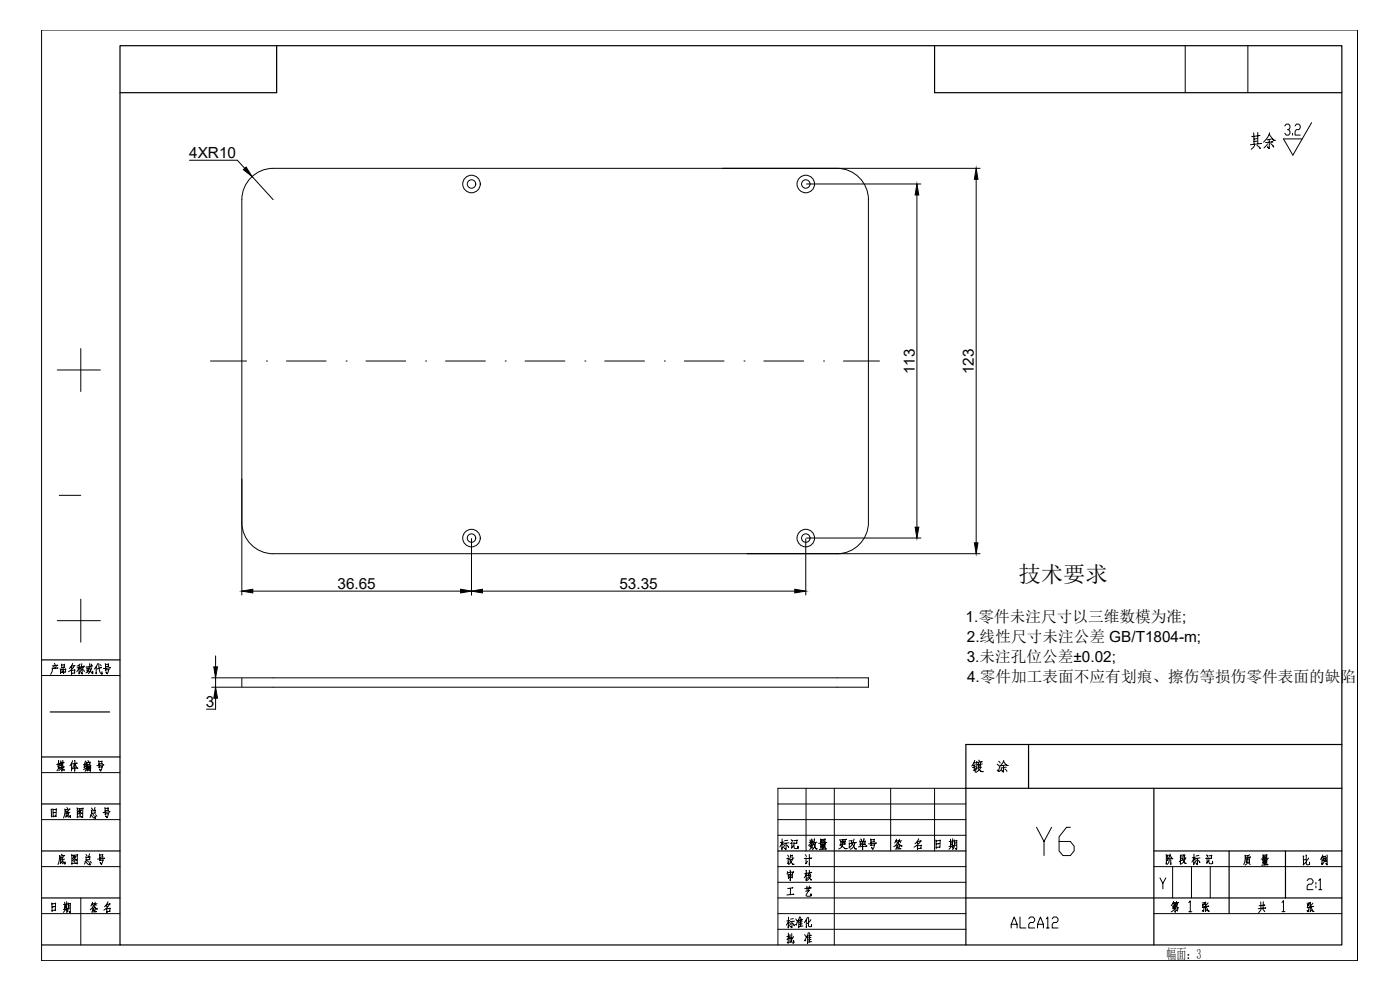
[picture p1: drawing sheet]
<svg xmlns="http://www.w3.org/2000/svg" width="594mm" height="420mm" viewBox="0 0 594 420" stroke-linecap="round" stroke-linejoin="round" font-family="sans-serif">
<defs><g id="words">
<text font-size="9.5" x="432.1" y="246.7">技术要求</text>
<g font-size="6.5">
<text x="80.3" y="67.1">4XR10</text>
<text x="388.1" y="158.8" transform="rotate(-90 388.1 158.8)">113</text>
<text x="413.2" y="158.8" transform="rotate(-90 413.2 158.8)">123</text>
<text x="143.2" y="249.8">36.65</text>
<text x="262.8" y="249.8">53.35</text>
<text x="409.7" y="263.7">1.零件未注尺寸以三维数模为准;</text>
<text x="410.2" y="272.2">2.线性尺寸未注公差 GB/T1804-m;</text>
<text x="410.2" y="280.8">3.未注孔位公差±0.02;</text>
<text x="410.3" y="289.4">4.零件加工表面不应有划痕、擦伤等损伤零件表面的缺陷;</text>
<text x="87.3" y="299.9">3</text>
</g>
<text font-size="6.1" x="494.9" y="406.8">幅面：3</text>
</g></defs>
<g fill="none" stroke="#000" stroke-width=".51">
<path d="M50.9 19.4h518.4v381.5h-518.4zM117.4 19.4v19.9h-66.5M396.5 19.4v19.9h172.8M17.6 279.9h33.3M21.3 302h25.2M436.4 315.8v18.6M569.3 315.8h-159.5v85.1M17.6 321.1h33.3M409.8 334.4h159.5M489.6 334.4v66.5M17.6 341.1h33.3M17.6 361h33.3"/>
<path d="M330.1 361h79.7M489.6 361h79.7M521.5 361v26.6M545.4 361v20M17.6 381h33.3M409.8 381h159.5M17.6 400.9h33.3"/>
</g>
<g fill="none" stroke="#000" stroke-width=".42">
<path d="M17.6 12.7h558.4v394.8h-558.4zM502.9 19.4v19.9M529.4 19.4v19.9M531.9 56.4l.2 4.8M533.2 59.9l-1.2 .1M533.3 58.8l-1.2 .2M533.6 56.2v4.8M534.6 57.5l-3.5 .5M538.5 59.2l-.1 3.8-.6-.7 .6 .6M538.6 57.1l1.8 2.5h.7l-1.2-.6M538.7 56.3l-.8 1.9-1.8 2.1M539.4 59l-1.7 .3"/>
<path d="M545.2 53.4l.5-.7h1.1l.5 .7v.8l-.5 .8h-.5M546.8 55l.5 .7v.9l-.5 .7h-1.1l-.5-.7M548.4 56.6v.7M549.5 53.4l.5-.7h1.1l.6 .7v.8l-.6 .8h-1.1l-.5 .7v1.6h2.2M556.5 52l-8 13.8-3.9-6.9h7.9M80.4 68h20.3l3.1 3.4M107 74.9l8.9 9.8M342.2 78.1h48.5M355.2 71.4a13.3 13.3 0 0 1 13.3 13.3v136.9a13.4 13.4 0 0 1-13.3 13.3M414.2 76.1v154.2M415.8 71.4h-299.9a13.4 13.4 0 0 0-13.3 13.3v167.7M532.3 61.6l-1.5 1.7"/>
<path d="M533.3 61.7l1.4 1.3-.3-.5M535.4 60.8l-4.9 .6M537.7 61l-1.4 1.7M539.1 60.9l1.3 1.5-.3-.6M539.5 60.2h.6l-3.2 .3M389 82.7v140.9M24.3 157h18.3M34.3 147.9v18.2M89.3 153.2h15.3M113.1 153.2h.1M121.5 153.2h16.9M146.8 153.2h.1"/>
<path d="M155.3 153.2h16.9M180.6 153.2h.1M189 153.2h16.9M214.4 153.2h.1M222.8 153.2h16.9M248.1 153.2h.1M256.6 153.2h16.9M281.9 153.2h.1M290.4 153.2h16.8M315.7 153.2h.1M324.1 153.2h16.9M349.4 153.2h.1"/>
<path d="M357.9 153.2h15.3M25.1 210.1h9.2M102.6 221.6a13.4 13.4 0 0 0 13.3 13.3h299.9M200.1 228.6v23.8M341.9 228.6v23.8M342.2 228.3h48.5M34.3 254.2v18.3M107.3 250.8h88.1M204.7 250.8h132.5M24.3 263.3h18.3M91.5 278.3v4.6M17.6 286.6h33.3"/>
<path d="M22.8 282.7l.2 .6M23.1 281.4l.3 .7M23.8 282.4l-.2 1.1M24.2 282.3l.3-.1-2.3 .3M24.4 283.4l-2.2 .2-.1-.4a3.1 3.1 0 0 1-.7 2.9M25.6 283.7l.1 2v-.4l.9-.2-.2 .1v-1.3l-.8 .3M26.1 281.7l.1 1.8 1.2-.4v-1.3l-1.2 .3M26.9 283.6l.1 2v-.4l.9-.2v-1.2l-.9 .3M30.1 283l.4 .5-.1-.3M30.2 284.3l.2 1.8-.1-.4 1.5-.2v-1.3l-1.5 .3M30.4 282.6l1.4-.3-2.7 2.7M30.8 281.4l-1.4 2.2"/>
<path d="M33.6 282.3v3.7v-.5M33.6 283.2l-1 1.8M33.6 283.4l.4 .5M33.9 281.7l-1.1 .9M34.1 283l-1.4 .3M34.5 282.9l1.3-.3-.4 .8M34.5 283.9l-.6 1.3M34.7 281.6l-.5 2M34.8 283.1l.1 2.9-.5-.6 .5 .5M35.2 284l.6 .9M36.9 283.4l.1 1.3v-.2l.7-.2v-1l-.8 .3M37.9 284.8l-1.5 .7"/>
<path d="M37.9 281.6l.6 3.3 .9 .9-.1-1.1v1M38.6 281.7l.4 .5M38.9 283.3l-1.4 2.5M38.9 282.6l.3-.1-2.7 .5M40.8 282.8v3.1v-.6M41.4 281.6l-1.4 2.2M41.9 281.5a6.3 6.3 0 0 0 1.2 4.4l.2 .1v-1.1M42.5 282l.4 .5M42.8 283.3l.3-.1-1.8 .6M43.3 285.5l-.1 .5M44.6 281.5l.2 1.7v-.3l1.4-.2h-.3l.1-1.1-1.2 .3M45 283.5l-.2 .9 1.5-.3-.8 1.7-.6-.8 .6 .8"/>
<path d="M46.4 283.3h.5l-3.1 .3M89.8 291.5h12.5M89.8 287.6h12.5M91.5 287.6v3.9M91.5 296.2v4.7h-3.9M102.6 287.6h265.9v3.9h-265.9zM17.6 327.8h33.3M24.8 322.7l-.3 2.6 .7 .5M25.2 324.1l-1 .2M25.2 323.8l-.3 1.9-.7 1.3M26.1 325.5l-1.2 1.4M26.2 324.8l.1 2.4v-.6"/>
<path d="M26.4 325.6l.6 1 .4 .1-.6-.3M26.4 324.1l-.5 .1M26.6 322.7l.1 2-.8 .2-.1-2.1M26.9 325.4h.4l-1.8 .2M27 323.6l.2-.1-1.7 .2M30.4 323.8l-.1 3.3v-.7M30.8 322.7l-1.1 2.2M31.5 324.1l-.9 2.2M31.7 322.7v4.5v-.9M31.8 323.9l.8 2h.5l-.6-.3M32.2 325.8l-1.1 .2M32.5 323.8h.3l-2 .3"/>
<path d="M36.3 322.8l-.8 1.7 .8-.1M36.4 325.9l-1 .6M36.5 323.7l-.9 1.8 .9-.3M36.8 323.2l-.1 2.7-.6 1.4M36.9 324.9l.1 2.2v-.5M36.9 323.6l1.4-.2v.8l-1.4 .2M37 325.1l1.6-.3-.3 2.4-.2-.4 .2 .3M37.3 322.6l.3 .6M37.4 325.1l.1 1.8M37.9 325v1.8M38.2 325.8l-1 .1M41.9 322.7l.1 1.7v-.3l1.4-.2-.1-1.1-1.3 .3"/>
<path d="M42.2 324.7l-.2 .9 1.5-.3-.8 1.8-.6-.8 .6 .7M43.6 324.5h.5l-3 .3M342 334.4v26.6M354 334.4v66.5M377.9 334.4v26.6M396.5 334.4v26.6M409.8 334.4h-79.7v66.5M413.4 324.7l-.2 2.2 .8-.9M413.6 322.6l-1.3 2.4M413.9 324.5l-1 .2M414 325.3l-1.4 .3M414.1 323.6l-1 .1"/>
<path d="M414.4 323l-.1 2.9-.6 1.6M414.8 325.8l1.5-.3-2.3 2.2M414.9 326l1.5 1.4h.8l-1.1-.3M415.3 322.4l.3 .7M416 323.6v1.3l-.9 .1 .1 .3-.1-1.7M416.3 323.2l.5-.1-2.3 .4M416.8 324.1l-2.1 .3M423.1 324.1l.6 .8M423.7 323l.6 .7M424.3 324.6l-.7 2.7-.5-.7M425 326.1l-1 1.2M425.8 324.7l-.1 2.9-.6-.7 .6 .5 .1-.2"/>
<path d="M425.8 323.1l1.2 1.6h.8h-.8l-.3-.4M425.9 322.6l-1.5 2.3M426.4 326.2l.8 1.1M426.4 324.6l-1.4 .2M426.9 325.5l-2.2 .3M17.6 347.7h33.3M21.7 343.2l.2 3.4v-.7M22.4 343.1l.1 3.5v-.3l1-.1 .3 .3 .1-3.2-1.4 .2M23.3 344.7h.2l-1 .1M27.5 343.2v2.2l-.6 1.6M28 344l-.1 2.7 .8-1M28.3 342.6l.4 .6"/>
<path d="M28.6 346.2l.4 .5M28.7 344.1l.6 2.1 .6 .6v-.9v.9M29.2 343.8l-1.1 .5M29.4 343.3h.3l-2.1 .2M29.7 344.7l-1.6 .4M32.7 342.7l.1 4.2v-.4h2.1h-.5M32.8 343.2l2.5-.3-.2 3.9-.2-.3M33.6 344.2l1.3 .9-.5-.1M33.6 345.7l.5 .4M33.6 343.7h1l-1.6 1.7M33.7 345.1l.5 .4M33.8 343.2l-.8 1.3"/>
<path d="M38.4 345.6l-.2 1.3M38.7 343.7l.2 1.7-.1-.3 1.6-.2 .1-1.2-1.7 .4M38.8 342.8l.5 .7M38.8 345.7a1.99 1.99 0 0 0 1.7 1.5l-.2-.9 .2 .9M39.4 345.5l.5 .5M40.3 342.5l-.5 1.4M40.5 345.6l.6 .7M44.5 342.6l.1 1.7v-.3l1.4-.2h-.2l.1-1.1-1.3 .3M44.8 344.6l-.2 .9 1.5-.4-.8 1.9-.5-.9 .6 .8M46.3 344.4h.4l-3 .3M330.1 347.7h79.7M330.1 341.1h79.7"/>
<path d="M330.1 354.4h79.7M331.8 355.9v4.5v-.7M331.8 357.5l-.9 1.8M331.9 357.9l.5 .4M332.5 357.2l-1.4 .3M333 358.4l-.7 1.2M333.4 357.8v2.6l-.5-.6 .5 .5M334 358.5l.6 1-.2-.4M334.2 356.5l-1.3 .2M334.7 357.5l-2.1 .3M335.3 357.8l.8-.2-.3 2.2 .8-1M335.6 356.2l.5 .6v-.2"/>
<path d="M336.7 356.7l1.6-.2-.1 1.2-1.3 .1M336.8 357.4l.2 2.4 1.7 .1-.1-1v1M343.4 359l1.3-.3 .1-.3-.4 1.1-.9 .9M343.6 356.4l.3 .6M344.2 358.4l-.3 1 1 .4M344.2 355.9l.1 2.2v-.4M344.3 357.3l-1.2 1.4M344.3 357.4l.6 .4M344.9 356.1l-.3 1.1M345.1 357.1l-1.7 .3M345.3 358l.9 2.2 .5-.1-.6-.2M345.6 355.8l-.6 2.6"/>
<path d="M346.1 357.5a3.9 3.9 0 0 1-1.4 3M346.6 357.3l-1.2 .2M348.1 358l.2 1.3 1.8-.2v-1.2l-1.9 .3M348.2 355.9l.1 1.5 1.8-.4v-1.1l-1.8 .3M349.1 358.1v2.2M349.6 356.5l-1.3 .2M349.7 358.6l-1.1 .1M350.2 359.5l-2.1 .2M350.8 357.4l-3.5 .4M356.2 358.5l2.5 1.5h.7l-.9-.1M356.6 356.7l.1 1.7 1.9-.3v-1.4l-1.9 .3M357.6 356.3l-.2 2.7-1.6 1.2"/>
<path d="M358.2 357.5l-1.2 .1M358.7 356.1h.4l-3 .2M360.2 356.8l1.3-.2-.1 1.2-1 .1-.1-.3v2M361.3 358.8l-1.1 1M361.7 358.1l1.1 2 .6 .1-.7-.4M362.4 355.9l-1 2.6M362.7 357.6a3 3 0 0 1-1.9 2.7M362.9 357.5l.4-.1-1.5 .2M364.8 356.7l.2 2-.1-.3 2.3-.2h-.3l.3-1.4-2.3 .3M365.2 355.9l.4 .9-.1-.4M366 357v3.5v-.9M366.5 355.8l.2 .2-.5 1"/>
<path d="M366.7 357.6l-1.4 .2M367.4 358.9h.5l-3.8 .4M369.4 355.9l.1 1.7v-.3l1.6-.2h-.3l.1-1.1-1.4 .3M369.7 357.9l-.2 .9 1.7-.4-.9 1.9-.6-.9 .6 .8M371.3 357.7h.6l-3.4 .3M380.2 359.1l.2 .7v-.3M380.3 356.8l.3 .5M380.4 356l-.8 1.6M380.9 358.8v.8v-.4M380.9 357.5l1.4 1.4h.5l-.8-.3M381 357.2l-1.8 2M381.1 356.7l-1 .1"/>
<path d="M381.4 358.4l-1 .2M381.6 356l-.4 1.2M381.7 358.8l-.4 1.3M381.7 356.9l.3 .6M382.6 356.7l-1.2 .2M389 357.3l.4 .6-.1-.3M389.1 358.7l.2 1.8v-.5l1.6-.1-.1-1.4-1.6 .4M389.3 357l1.6-.3-3.1 2.7M389.8 355.8l-1.6 2.2M397.1 356.4l.1 3.4v-.2l1.3-.2 .3 .2 .1-3.2-1.7 .4M398 358l.5-.1-1.3 .2M403.3 356v3"/>
<path d="M403.4 359.3l-.8 1M403.9 359.2l.4 .6-.2-.3M403.9 358.1l-.5 .2M403.9 357.5l-.6 .1M404.2 355.8l-.1 3.1M404.4 358.9l.3-.1-2.1 .3M404.7 356.8l-2 .2M404.9 356.3v2.6l-.7 1.6M405 356.8l1-.2-.2 3.8-.4-.4 .4 .3M405.6 358.5l-.6 .1M405.6 357.6l-.5 .1M439.8 351l3.2 6v6"/>
<path d="M446.2 351l-3.2 6M454.1 351h-1.6l-3.1 4v6l1.6 2h3.1l1.6-2v-2l-1.6-2h-4.7M17.6 367.7h33.3M25.2 362.9l-.1 2.2-.5 1.6M25.7 363.7l-.1 2.7 .8-1M26 362.4l.4 .5M26.3 365.9l.4 .6M26.4 363.9l.3 1.5 .9 1.2-.1-1v.9M26.9 363.5l-1.1 .6M27.1 363h.4l-2.2 .3M27.4 364.5l-1.6 .3M30.4 362.4l.1 4.3v-.4h2.1h-.5"/>
<path d="M30.5 362.9l2.5-.2-.2 3.9-.3-.3M31.3 363.9l1.3 .9-.5-.1M31.3 365.4l.5 .5M31.3 363.5l.9-.1-1.5 1.7M31.4 364.8l.5 .4M31.4 362.9l-.7 1.4M36.1 365.4l-.2 1.2M36.4 363.5l.2 1.6-.1-.3 1.6-.1v-1.3l-1.6 .4M36.5 362.5l.4 .7M36.5 365.5a1.99 1.99 0 0 0 1.7 1.4l-.2-.8 .2 .8M37.1 365.2l.4 .5M38 362.2l-.5 1.5"/>
<path d="M38.2 365.4l.6 .7M42.2 362.3l.1 1.7v-.3l1.4-.2h-.2v-1l-1.2 .3M42.5 364.4l-.2 .8 1.5-.3-.7 1.8-.6-.8 .5 .7M43.9 364.1h.5l-3 .3M330.1 367.7h79.7M330.1 374.3h79.7M333.8 364.3l.7-.2-.3 2.3 .6-.8M334.1 369.8l-.1 1M334.1 370.2l2.6-.4-.4 .6M334.2 362.8l.4 .7M334.4 370.8l.1 1.9v-.3l1.5-.2-.5 .1M334.5 371.1l1.8-.4-.2 1.7-.1-.2"/>
<path d="M335.2 369.1l.2 .7M335.2 365l1.1 1.7h.6l-.7-.3M335.2 364.7l1.2-.2-1.8 2.3M335.3 376.9l.1 2.6M335.3 370.3v3.4v-.7M335.4 362.7v.7l-.6 1.2M335.4 363l.8-.2a.76 .76 0 0 0-.2 .8 .76 .76 0 0 0 .6 .5l.2-.1M335.9 371.5l-1.1 .2M336.2 376.7l.3-.1-2.3 .4M336.5 379.4h.3l-2.9 .3M341.3 364.2l.8-.1-.2 2.3 .7-1M341.7 362.6l.4 .8"/>
<path d="M341.8 378l1.6-.3-1.4 1.9a1.13 1.13 0 0 0 1.9 .5l.3-.1-.1-.8v.8M342 369.2l.1 4.4v-.6M342.1 370.7l-.9 1.7M342.1 371l.4 .4M342.3 376l.1 1.6M342.5 370.5l-1.1 .2M343.3 369.2l.2 .7M343.4 370.4l-.6 1.1 .9-.2M343.4 375.9l-.3 1.5M343.4 362.5v4.5v-.6M343.5 372.5l.7 .9-.2-.4M343.8 376.7h.4l-2.8 .2"/>
<path d="M343.9 370.8l-1.4 1.8M344 364.1h.4l-1.9 .1M344.1 370.2l.3-.1-1.6 .3M344.1 371.5l-1.8 2.1M350.1 360.2h.6l-3.1 .2M381.8 360h.5l-2.5 .2M489.6 367.7h79.7M492.2 372.4l1.2 2.4v2.3M494.7 372.4l-1.3 2.4M494.8 362.5l.1 4.1-.1-.5M494.9 362.9l.8-.1-.5 .9 .2 1.4-.4-.3M496.1 364.1l-.1 1.6-.8 1"/>
<path d="M496.4 362.8l.9 1.5h.4l-.6-.4M496.5 362.3l-.9 2M496.7 364l.1 2.8v-.6M497.5 367.7v13.3M500.8 362.8v3.8v-.6M501.5 362.7l-.6 .4M501.5 363.5l-.6 .2M501.5 364.2l-.6 .2M501.6 364.9l-1.2 .6M501.8 364.8l1.1 1.5h.4l-.6-.2M501.9 364.5l1-.1-.7 1.2-1 .9M502 362.6l-.3 1.8"/>
<path d="M502 362.9l.7-.2v1.2h.5M505.5 367.7v13.3M506.6 362.3l-.1 4.6v-.8M506.6 363.9l-.9 1.8M506.7 364.3l.4 .5M507.2 363.7l-1.3 .2M507.6 364.8l-.6 1.3M508 364.2v2.6l-.5-.6 .5 .5M508.5 365l.6 1-.2-.5M508.7 362.9l-1.2 .2M509.1 364l-1.9 .2M511.5 364.2l.8-.2-.3 2.3 .7-1.1"/>
<path d="M511.8 362.7l.5 .6v-.3M512.9 363.1l1.3-.2-.1 1.2-1.2 .1M512.9 363.8l.1 2.4 1.5 .1v-.9v.9M513.5 367.7v13.3M528.2 362.8l.1 1.8-.6 2.1M528.8 364.3v1.6v-.4M528.8 364.7l1.4-.4-.2 1.6 .1-.4M529.4 363v1.6M529.4 365a1.99 1.99 0 0 1-1.1 2M529.5 366l.9 .9M530.2 362.6l-1.9 .6M530.3 363.6h.3l-2.1 .3"/>
<path d="M535.8 364.7l.1 1.3 1.6-.2 .1-1.2-1.8 .3M535.8 362.6l.1 1.5 1.6-.4 .1-1-1.7 .2M536.6 364.8v2.1M537.1 363.2l-1.2 .2M537.2 365.2l-1.1 .1M537.5 366.9h.5l-2.7 .2M537.6 366.2l-1.8 .2M538.2 364.1l-3.1 .4M552.9 363.1l.3 .2h-.2l-.1 3.6 1.1-1M553.8 364.6l-.6 .2M554.1 362.7l.2 .3v3.7h1.4l-.1-.9M554.6 373.6l.6-.8h1.3l.6 .8v.8l-.6 .7h-1.3l-.6 .8v1.5h2.5"/>
<path d="M555.2 364l-1 1.3M558.3 374.4v.7M558.3 375.9v.8M559.5 373.6l.7-.8v4.6M559.5 377.4h1.3M560.9 363.7v3.1v-.6M561.2 362.7l-.9 1.9M561.5 364.8l.2 .4M561.7 363.6l-.5 1.6M561.7 364.3l.6-.2-1.1 2.4M562.2 363.3h.2l-1.1 .1M562.6 363.7v1.9v-.4"/>
<path d="M563 362.8v4.1l-.4-.6 .5 .4M17.6 387.6h33.3M22 383.1l.1 3.5v-.3l1.1-.2 .2 .2 .2-3.2-1.6 .4M22.8 384.7l.4-.1-1.1 .2M27.4 382.8l.1 2.9M27.5 386l-.6 1.1M28 385.9l.3 .7-.1-.4M28 384.9l-.5 .1M28.1 384.3l-.6 .1M28.3 382.5l-.1 3.1M28.5 385.6l.2-.1-1.8 .3M28.7 383.5l-1.7 .2"/>
<path d="M28.9 383.1v2.6l-.6 1.5M29 383.5l.9-.2-.2 3.8-.4-.4 .4 .3M29.5 385.2l-.5 .2M29.5 384.3l-.4 .1M34.3 381v19.9M39.1 385.8l.2 .7v-.3M39.2 383.5l.2 .6M39.3 382.8l-.7 1.6M39.7 385.5l.1 .8v-.4M39.8 384.2l1.1 1.4h.5l-.7-.3M39.8 384l-1.5 2M39.9 383.4l-.9 .1"/>
<path d="M40.2 385.1l-.9 .2M40.4 382.8l-.4 1.2M40.5 385.5l-.4 1.3M40.5 383.6l.3 .6M40.5 386.8h.5l-2.2 .1M41.2 383.4l-1 .2M45 384.1l.5 .5-.2-.2M45.2 385.4l.1 1.8v-.4l1.4-.2v-1.4l-1.4 .4M45.4 383.7l1.4-.2-2.7 2.6M45.8 382.5l-1.4 2.2M330.1 387.6h79.7M330.1 381h79.7"/>
<path d="M330.1 394.2h79.7M334.5 395.9l-.1 4.2-.4-.4 .4 .3M334.5 389.1l-.1 4.6 .1-.8M334.5 390.7l-.8 1.8M334.6 391.1l.4 .5M334.9 397.1l-1.1 .3M334.9 397.8l-1 .8M335.1 390.5l-1.2 .2M335.2 396.5l-.1 3.3 .6-.6M335.6 391.6l-.7 1.2M335.7 397.9l-.5 .2M335.9 396.1v2.9a.67 .67 0 0 0 .1 .9 .67 .67 0 0 0 .8 0l-.1-.9v1"/>
<path d="M335.9 391v2.6l-.5-.6 .5 .5M336.4 391.7l.6 1.1-.2-.5M336.6 389.7l-1.2 .2M336.7 397.3l-.8 1.1M337.1 390.8l-1.9 .2M337.6 389.8l.4 .8M338.4 390.5l-.6 2-.2-.3M338.9 390.3v3.4v-.4M339.1 390.4l1.4-.2-.8 .1v2.7M339.2 389l-.8 2.1M339.6 389l.3 1M340.3 391.9l-1.1 .2"/>
<path d="M340.3 391.1l-1.1 .1M340.6 392.8l-1.5 .2M341.4 396.5l.4 .7M342.1 390.2v3.3v-.5M342.2 397.2l-.6 2-.3-.3M342.5 389.2l-1.2 2.2M342.6 397v3.3v-.3M342.8 397.1l1.4-.3-.7 .2v2.6M342.9 395.6l-.7 2.2M343 389.2l.1 3.8 1.2 .1v-.9v.9M343.4 395.7l.2 .9M344 390.1l-1.5 1.7"/>
<path d="M344.1 397.7l-1.2 .2M344.1 398.6l-1.1 .2M344.4 399.5l-1.5 .2M429 393.7v-1.6l1.3-3.1 1.2 3.1v1.6M429 392.1h2.5M432.8 389v4.7h2.5M436.5 389.8l.6-.8h1.2l.7 .8v.8l-.7 .8h-1.2l-.6 .7v1.6h2.5M440.2 393.7v-1.6l1.2-3.1 1.3 3.1v1.6M440.2 392.1h2.5M443.9 389.8l.7-.8v4.7M443.9 393.7h1.3M446.4 389.8l.6-.8h1.3l.6 .8v.8l-.6 .8h-1.3l-.6 .7v1.6h2.5"/>
<path d="M489.6 387.6h79.7M497.7 384.1l1.7-.2v.7h-1.7l-.1 .9 2.2-.5-.3 1.5-.4-.5 .4 .4M497.9 383.3l.3 .5M497.9 382.4l-1 1.8M498.4 383h.2l-1 .2M498.5 384.1l.1 3v-.6M498.5 385.3l-1.6 1.5M499.1 383.2l.5 .4M499.2 382.4l-.6 1.3M499.7 383l.4-.1-1.2 .3M504.4 382.9l.6-.7v4.6M504.4 386.8h1.3"/>
<path d="M510.1 383.1l1-.1-.2 .8-.6 .2v-.3l-.1 1.2 .7-.1-.4 1.9-.4-.5 .5 .4M511.5 382.7l-.1 4 .6-.8M511.8 384.6l.8 1.9 .5 .1-.6-.4M512.6 384.5l.3-.1-1.8 .3M512.6 383l-1.1 1.3M534.9 382.6l.1 2.8M535 385.7l-1 1.5M535.8 385.7l.8 1.1M536 382.6l-.1 2.7M536.4 384h.3l-2.5 .3M536.7 385.2h.4l-3.2 .3M543.9 382.9l.7-.8v4.7"/>
<path d="M543.9 386.8h1.3M554.6 383.2l1-.1-.2 .9-.6 .1v-.3l-.1 1.3 .7-.2-.4 1.9-.4-.5 .5 .4M555.9 382.8v4l.6-.7M556.2 384.8l.9 1.8 .4 .1-.5-.3M557 384.6h.4l-1.8 .2M557.1 383.2l-1.1 1.2"/>
<circle cx="200" cy="78.1" r="1.79"/>
<circle cx="200.1" cy="78.1" r="3.7"/>
<circle cx="341.9" cy="78.1" r="1.79"/>
<circle cx="341.9" cy="78.1" r="3.7"/>
<circle cx="200" cy="228.3" r="1.79"/>
<circle cx="200.1" cy="228.3" r="3.7"/>
<circle cx="341.9" cy="228.3" r="1.79"/>
<circle cx="341.9" cy="228.3" r="3.7"/>
</g>
<path d="M103.2 72l1.2-1.1 2.6 4zM414.2 71.4l.7 4.7h-1.5zM389 78.1l.8 4.6h-1.5zM388.3 223.6h1.5l-.8 4.7zM413.4 230.3h1.5l-.7 4.6zM102.6 250.8l4.7-.8v1.5zM195.4 250l4.7 .8-4.7 .7zM200.1 250.8l4.6-.8v1.5zM337.2 250l4.7 .8-4.7 .7zM90.7 282.9h1.6l-.8 4.7zM91.5 291.5l.8 4.7h-1.6z" fill="#000" stroke="#000" stroke-width=".42"/>
<use href="#words"/>
</svg>
